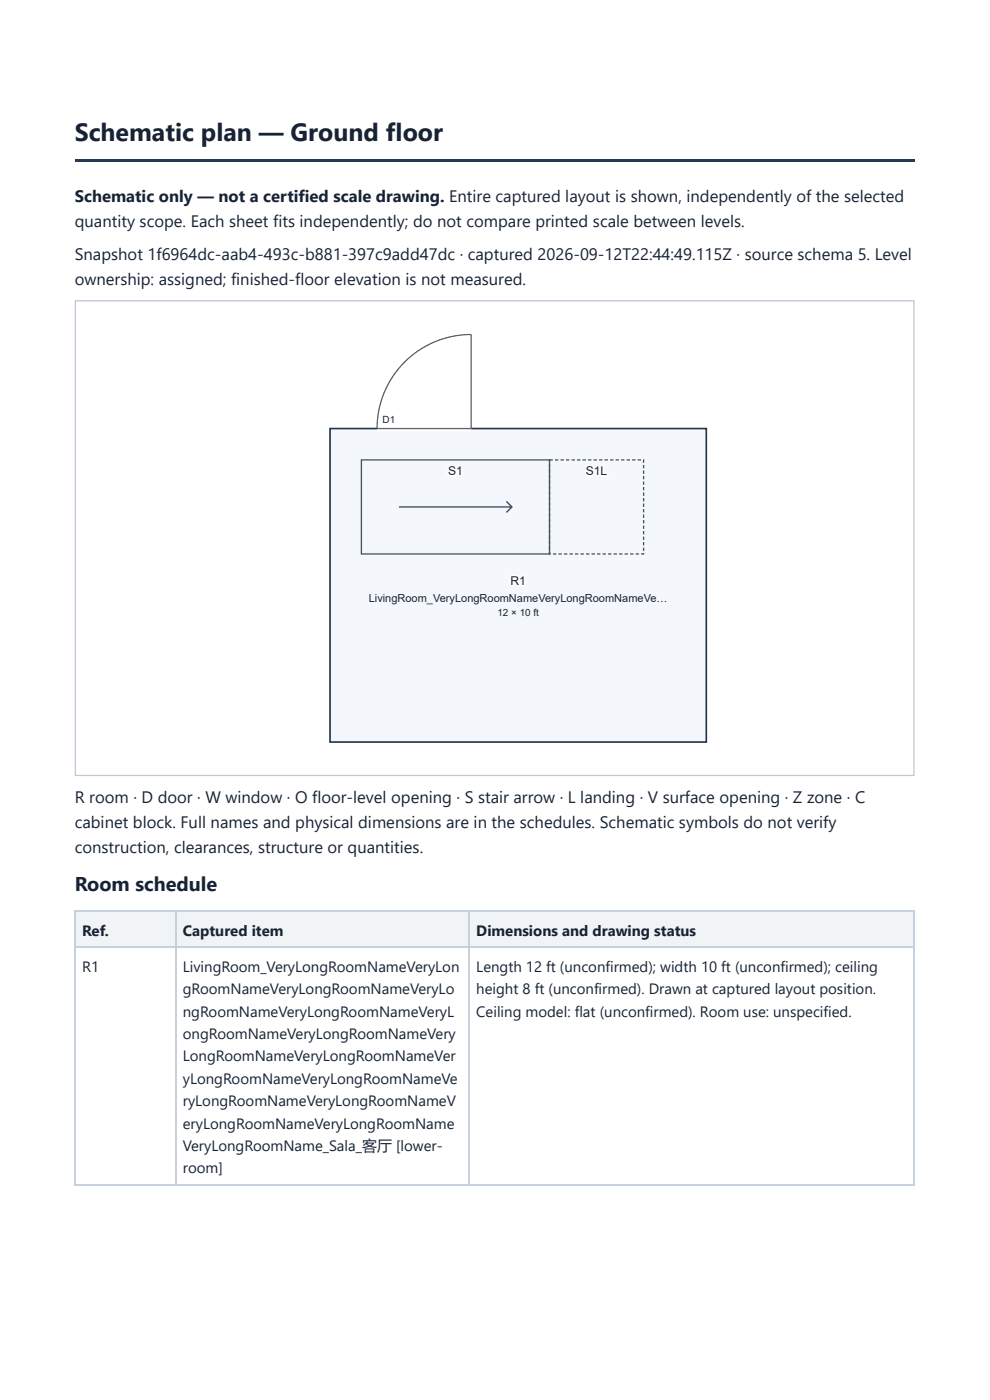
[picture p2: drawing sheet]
<svg xmlns="http://www.w3.org/2000/svg" width="210mm" height="297mm" viewBox="0 0 210 297" stroke-linecap="round" stroke-linejoin="round" font-family="sans-serif">
<defs><g id="words">
<text font-size="5.3" fill="#172334" x="15.9" y="29.9">Schematic plan — Ground floor</text>
<text font-size="4.2" fill="#172334" x="15.9" y="189.2">Room schedule</text>
<g font-size="3.5" fill="#172334">
<text x="15.9" y="42.9">Schematic only — not a certified scale drawing. Entire captured layout is shown, independently of the selected</text>
<text x="15.9" y="48.2">quantity scope. Each sheet fits independently; do not compare printed scale between levels.</text>
<text x="15.9" y="55.3">Snapshot 1f6964dc-aab4-493c-b881-397c9add47dc · captured 2026-09-12T22:44:49.115Z · source schema 5. Level</text>
<text x="15.9" y="60.6">ownership: assigned; finished-floor elevation is not measured.</text>
<text x="15.9" y="170.7">R room · D door · W window · O floor-level opening · S stair arrow · L landing · V surface opening · Z zone · C</text>
<text x="15.9" y="175.9">cabinet block. Full names and physical dimensions are in the schedules. Schematic symbols do not verify</text>
<text x="15.9" y="181.2">construction, clearances, structure or quantities.</text>
</g>
<g font-size="3.2" fill="#172334">
<text x="17.5" y="198.7">Ref.</text>
<text x="38.8" y="198.7">Captured item</text>
<text x="101.1" y="198.7">Dimensions and drawing status</text>
<text x="17.5" y="206.4">R1</text>
<text x="38.8" y="206.4">LivingRoom_VeryLongRoomNameVeryLon</text>
<text x="101.1" y="206.4">Length 12 ft (unconfirmed); width 10 ft (unconfirmed); ceiling</text>
<text x="38.8" y="211.1">gRoomNameVeryLongRoomNameVeryLo</text>
<text x="38.8" y="215.9">ngRoomNameVeryLongRoomNameVeryL</text>
<text x="101.1" y="211.1">height 8 ft (unconfirmed). Drawn at captured layout position.</text>
<text x="101.1" y="215.9">Ceiling model: flat (unconfirmed). Room use: unspecified.</text>
<text x="38.8" y="220.7">ongRoomNameVeryLongRoomNameVery</text>
<text x="38.8" y="225.4">LongRoomNameVeryLongRoomNameVer</text>
<text x="38.8" y="230.2">yLongRoomNameVeryLongRoomNameVe</text>
<text x="38.8" y="234.9">ryLongRoomNameVeryLongRoomNameV</text>
<text x="38.8" y="239.7">eryLongRoomNameVeryLongRoomName</text>
<text x="38.8" y="244.5">VeryLongRoomName_Sala_客厅 [lower-</text>
<text x="38.8" y="249.2">room]</text>
</g>
<g font-size="2.6" fill="#fff">
<text x="95.1" y="101">S1</text>
<text x="124.4" y="101">S1</text>
<text x="108.4" y="124.3">R1</text>
</g>
<g font-size="2.6" fill="#172334">
<text x="96.9" y="101">1</text>
<text x="126.1" y="101">1L</text>
<text x="110.2" y="124.3">1</text>
</g>
<text font-size="2.3" fill="#172334" x="78.3" y="127.8">LivingRoom_VeryLongRoomNameVeryLongRoomNameVe…</text>
<text font-size="2.1" fill="#fff" x="81.2" y="89.9">D1</text>
<g font-size="2.1" fill="#172334">
<text x="82.8" y="89.9">1</text>
<text x="105.6" y="130.9">12 × 10 ft</text>
</g>
</g></defs>
<path d="M15.9 33.9h178.3v.5h-178.3z" fill="#243b53"/>
<path d="M15.9 63.8h178.3v101h-178.3z" fill="#fff"/>
<path d="M16 63.9h178.1v100.8h-178.1z" fill="none" stroke="#bcc8d5" stroke-width=".26"/>
<g fill="#f0f4f7">
<path d="M16.1 193.4h21.2v7.7h-21.2z"/>
<path d="M37.3 193.4h62.4v7.7h-62.4z"/>
<path d="M99.7 193.4h94.5v7.7h-94.5z"/>
</g>
<path d="M15.9 193.5h178.3M16 193.4v58.5M37.4 193.4v58.5M99.6 193.4v58.5M15.9 201.2h178.3M15.9 251.8h178.3" fill="none" stroke="#c7d1dd" stroke-width=".26"/>
<path d="M194.1 193.4v58.5" fill="none" stroke="#c7d1dd" stroke-width=".24"/>
<path d="M70.1 91h79.9v66.6h-79.9z" fill="#f4f8fc"/>
<path d="M70.1 91h79.9v66.6h-79.9z" fill="none" stroke="#1d354d" stroke-width=".35"/>
<path d="M76.7 97.7h40v20h-40z" fill="none" stroke="#435765" stroke-width=".28"/>
<path d="M84.7 107.7h24M107.5 106.5l1.2 1.2-1.2 1.1" fill="none" stroke="#435765" stroke-width=".3"/>
<path d="M117.9 97.5h.7v.3h-.7zM119 97.5h.7v.3h-.7zM120.2 97.5h.7v.3h-.7zM121.4 97.5h.7v.3h-.7zM122.5 97.5h.7v.3h-.7zM123.7 97.5h.7v.3h-.7zM124.9 97.5h.7v.3h-.7zM126 97.5h.8v.3h-.8zM127.2 97.5h.7v.3h-.7zM128.4 97.5h.7v.3h-.7zM129.6 97.5h.7v.3h-.7zM130.7 97.5h.7v.3h-.7zM131.9 97.5h.7v.3h-.7zM133.1 97.5h.7v.3h-.7zM134.2 97.5h.7v.3h-.7zM135.4 97.5h.7v.3h-.7zM136.6 97.5h.2v.8h-.3v-.6l.2 .1zM136.5 98.8h.3v.7h-.3zM136.5 99.9h.3v.7h-.3zM136.5 101.1h.3v.7h-.3zM136.5 102.3h.3v.7h-.3zM136.5 103.4h.3v.7h-.3zM136.5 104.6h.3v.7h-.3zM136.5 105.8h.3v.7h-.3zM136.5 106.9h.3v.8h-.3zM136.5 108.1h.3v.7h-.3zM136.5 109.3h.3v.7h-.3zM136.5 110.5h.3v.7h-.3zM136.5 111.6h.3v.7h-.3zM136.5 112.8h.3v.7h-.3zM136.5 114h.3v.7h-.3zM136.5 115.1h.3v.7h-.3zM136.5 116.3h.3v.7h-.3zM136.1 117.5h.6v.2h-.2v-.2h.3v.3h-.7zM135 117.5h.7v.3h-.7zM133.8 117.5h.7v.3h-.7zM132.6 117.5h.7v.3h-.7zM131.5 117.5h.7v.3h-.7zM130.3 117.5h.7v.3h-.7zM129.1 117.5h.7v.3h-.7zM128 117.5h.7v.3h-.7zM126.8 117.5h.7v.3h-.7zM125.6 117.5h.7v.3h-.7zM124.4 117.5h.7v.3h-.7zM123.3 117.5h.7v.3h-.7zM122.1 117.5h.7v.3h-.7zM120.9 117.5h.7v.3h-.7zM119.8 117.5h.7v.3h-.7zM118.6 117.5h.7v.3h-.7zM117.4 117.5h.7v.3h-.7zM116.6 117.2h.2v.5h-.1v-.2h.3v.3h-.4zM116.6 116.1h.2v.7h-.2zM116.6 114.9h.2v.7h-.2zM116.6 113.7h.2v.7h-.2zM116.6 112.5h.2v.7h-.2zM116.6 111.4h.2v.7h-.2zM116.6 110.2h.2v.7h-.2zM116.6 109h.2v.7h-.2zM116.6 107.9h.2v.7h-.2zM116.6 106.7h.2v.7h-.2zM116.6 105.5h.2v.7h-.2zM116.6 104.4h.2v.7h-.2zM116.6 103.2h.2v.7h-.2zM116.6 102h.2v.7h-.2zM116.6 100.8h.2v.8h-.2zM116.6 99.7h.2v.7h-.2zM116.6 98.5h.2v.7h-.2zM116.6 97.5h.8v.3h-.7v-.1h.1v.3h-.2z" fill="#435765"/>
<path d="M80.1 91h19.9" fill="none" stroke="#fff" stroke-width="1.2" stroke-linecap="butt"/>
<path d="M80.1 91h19.9" fill="none" stroke="#9a5318" stroke-width=".28"/>
<path d="M80.1 91a20 20 0 0 1 19.9-20v20" fill="none" stroke="#9a5318" stroke-width=".26"/>
<use href="#words"/>
</svg>
